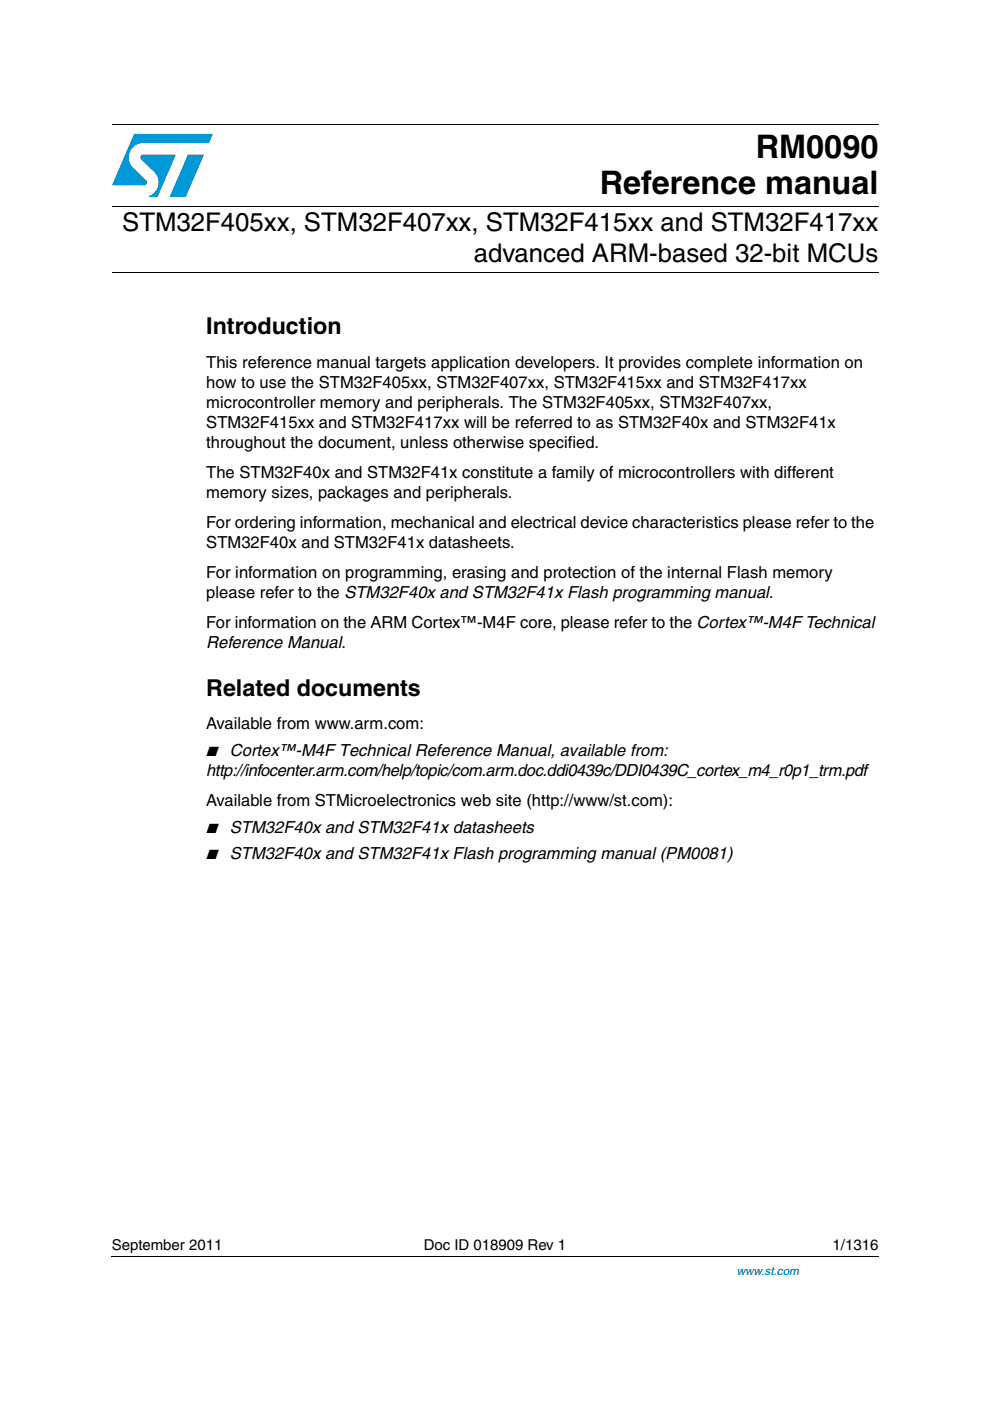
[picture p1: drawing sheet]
<svg xmlns="http://www.w3.org/2000/svg" width="210mm" height="297mm" viewBox="0 0 210 297" stroke-linecap="round" stroke-linejoin="round" font-family="sans-serif">
<defs><g id="words">
<g font-size="6.9">
<text x="160.3" y="33.6">RM0090</text>
<text x="127.2" y="41.1">Reference manual</text>
</g>
<g font-size="5.5">
<text x="25.9" y="49.1">STM32F405xx, STM32F407xx, STM32F415xx and STM32F417xx</text>
<text x="100.4" y="55.6">advanced ARM-based 32-bit MCUs</text>
</g>
<g font-size="4.9">
<text x="43.7" y="70.9">Introduction</text>
<text x="43.7" y="147.5">Related documents</text>
</g>
<g font-size="3.5">
<text x="43.7" y="78.1">This reference manual targets application developers. It provides complete information on</text>
<text x="43.7" y="82.3">how to use the STM32F405xx, STM32F407xx, STM32F415xx and STM32F417xx</text>
<text x="43.7" y="86.6">microcontroller memory and peripherals. The STM32F405xx, STM32F407xx,</text>
<text x="43.7" y="90.8">STM32F415xx and STM32F417xx will be referred to as STM32F40x and STM32F41x</text>
<text x="43.7" y="95">throughout the document, unless otherwise specified.</text>
<text x="43.7" y="101.4">The STM32F40x and STM32F41x constitute a family of microcontrollers with different</text>
<text x="43.7" y="105.6">memory sizes, packages and peripherals.</text>
<text x="43.7" y="112">For ordering information, mechanical and electrical device characteristics please refer to the</text>
<text x="43.7" y="116.2">STM32F40x and STM32F41x datasheets.</text>
<text x="43.7" y="122.5">For information on programming, erasing and protection of the internal Flash memory</text>
<text x="43.7" y="126.8">please refer to the STM32F40x and STM32F41x Flash programming manual.</text>
<text x="43.7" y="137.4">Reference Manual.</text>
<text x="43.7" y="133.1">For information on the ARM Cortex™-M4F core, please refer to the Cortex™-M4F Technical</text>
<text x="43.7" y="154.6">Available from www.arm.com:</text>
<text x="48.7" y="160.3">Cortex™-M4F Technical Reference Manual, available from:</text>
<text x="43.7" y="164.5">http://infocenter.arm.com/help/topic/com.arm.doc.ddi0439c/DDI0439C_cortex_m4_r0p1_trm.pdf</text>
<text x="43.7" y="170.9">Available from STMicroelectronics web site (http://www/st.com):</text>
<text x="48.7" y="176.5">STM32F40x and STM32F41x datasheets</text>
<text x="48.7" y="182.2">STM32F40x and STM32F41x Flash programming manual (PM0081)</text>
</g>
<g font-size="3.2">
<text x="23.7" y="265">September 2011</text>
<text x="89.8" y="265">Doc ID 018909 Rev 1</text>
<text x="176.5" y="265">1/1316</text>
</g>
<g font-size="3">
<text x="43.7" y="160.3">■</text>
<text x="43.7" y="176.5">■</text>
<text x="43.7" y="182.2">■</text>
</g>
<text font-size="2.5" fill="#00f" x="156.2" y="270.4">www.st.com</text>
</g></defs>
<path d="M23.7 26.3h162.5M23.7 43.8h162.5M23.7 57.7h162.5M23.7 266.3h162.6" fill="none" stroke="#000" stroke-width=".21"/>
<path d="M23.6 266.3l.1 .1z" fill="#000"/>
<path d="M23.7 28.4h21.4v13.3h-21.4z" fill="#fff"/>
<g fill="#0099d8">
<path d="M39.8 32.8h3.5l-3.9 8.9h-3.4z"/>
<path d="M28.4 28.4h16.8l-.9 1.9h-13.9a3 3 0 0 0-2.9 2 3 3 0 0 0 .8 3.4l2.7 2.5a.62 .62 0 0 1 .2 .7 .62 .62 0 0 1-.6 .4h-6.9z"/>
<path d="M29.9 33l.5-.2h6.9l-3.9 8.9h-1.8a3.2 3.2 0 0 0 1.2-5.1l-2.9-2.8-.1-.4z"/>
</g>
<use href="#words"/>
</svg>
